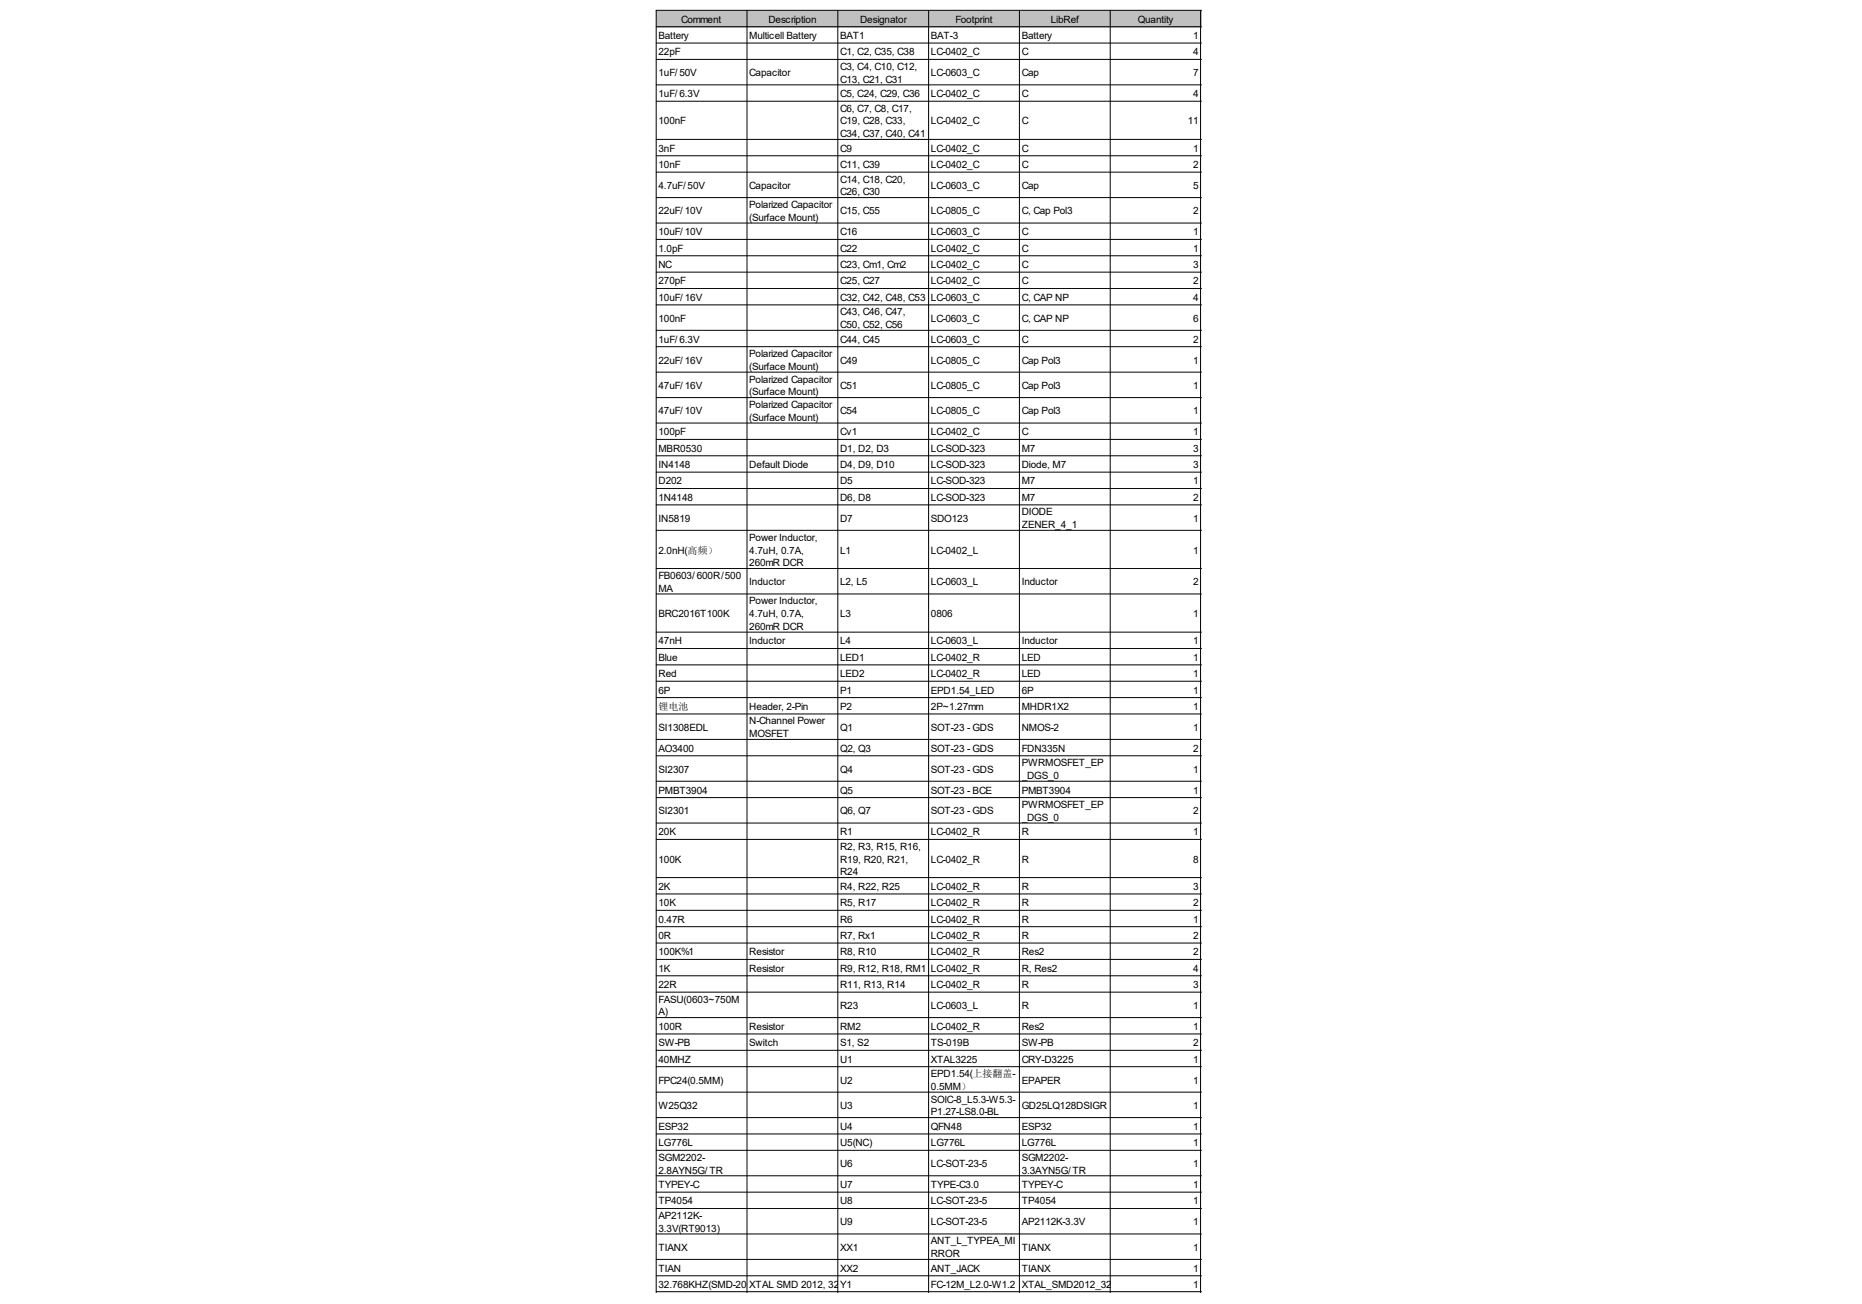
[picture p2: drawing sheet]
<svg xmlns="http://www.w3.org/2000/svg" width="291mm" height="204mm" viewBox="0 0 291 204" stroke-linecap="round" stroke-linejoin="round" font-family="sans-serif">
<defs><g id="words">
<g font-size="1.6">
<text x="106.5" y="3.5">Comment</text>
<text x="120.1" y="3.5">Description</text>
<text x="134.4" y="3.5">Designator</text>
<text x="149.3" y="3.5">Footprint</text>
<text x="164.2" y="3.5">LibRef</text>
<text x="177.9" y="3.5">Quantity</text>
<text x="102.9" y="6.1">Battery</text>
<text x="102.9" y="8.7">22pF</text>
<text x="102.9" y="11.9">1uF/ 50V</text>
<text x="117.1" y="6.1">Multicell Battery</text>
<text x="117.1" y="11.9">Capacitor</text>
<text x="131.3" y="6.1">BAT1</text>
<text x="131.3" y="8.7">C1, C2, C35, C38</text>
<text x="131.3" y="10.9">C3, C4, C10, C12,</text>
<text x="145.5" y="6.1">BAT-3</text>
<text x="145.5" y="8.7">LC-0402_C</text>
<text x="145.5" y="11.9">LC-0603_C</text>
<text x="159.7" y="6.1">Battery</text>
<text x="159.7" y="8.7">C</text>
<text x="159.7" y="11.9">Cap</text>
<text x="186.5" y="6.1">1</text>
<text x="186.5" y="8.7">4</text>
<text x="186.5" y="11.9">7</text>
<text x="102.9" y="15.2">1uF/ 6.3V</text>
<text x="131.3" y="12.9">C13, C21, C31</text>
<text x="131.3" y="15.2">C5, C24, C29, C36</text>
<text x="131.3" y="17.5">C6, C7, C8, C17,</text>
<text x="145.5" y="15.2">LC-0402_C</text>
<text x="159.7" y="15.2">C</text>
<text x="186.5" y="15.2">4</text>
<text x="102.9" y="19.5">100nF</text>
<text x="102.9" y="23.7">3nF</text>
<text x="131.3" y="19.5">C19, C28, C33,</text>
<text x="131.3" y="21.4">C34, C37, C40, C41</text>
<text x="131.3" y="23.7">C9</text>
<text x="145.5" y="19.5">LC-0402_C</text>
<text x="145.5" y="23.7">LC-0402_C</text>
<text x="159.7" y="19.5">C</text>
<text x="159.7" y="23.7">C</text>
<text x="185.7" y="19.5">11</text>
<text x="186.5" y="23.7">1</text>
<text x="102.9" y="26.3">10nF</text>
<text x="102.9" y="29.5">4.7uF/ 50V</text>
<text x="117.1" y="29.5">Capacitor</text>
<text x="131.3" y="26.3">C11, C39</text>
<text x="131.3" y="28.6">C14, C18, C20,</text>
<text x="145.5" y="26.3">LC-0402_C</text>
<text x="145.5" y="29.5">LC-0603_C</text>
<text x="159.7" y="26.3">C</text>
<text x="159.7" y="29.5">Cap</text>
<text x="186.5" y="26.3">2</text>
<text x="186.5" y="29.5">5</text>
<text x="102.9" y="33.5">22uF/ 10V</text>
<text x="117.1" y="32.5">Polarized Capacitor</text>
<text x="117.1" y="34.5">(Surface Mount)</text>
<text x="131.3" y="30.5">C26, C30</text>
<text x="131.3" y="33.5">C15, C55</text>
<text x="145.5" y="33.5">LC-0805_C</text>
<text x="159.7" y="33.5">C, Cap Pol3</text>
<text x="186.5" y="33.5">2</text>
<text x="102.9" y="36.8">10uF/ 10V</text>
<text x="102.9" y="39.4">1.0pF</text>
<text x="102.9" y="41.9">NC</text>
<text x="131.3" y="36.8">C16</text>
<text x="131.3" y="39.4">C22</text>
<text x="131.3" y="41.9">C23, Cm1, Cm2</text>
<text x="145.5" y="36.8">LC-0603_C</text>
<text x="145.5" y="39.4">LC-0402_C</text>
<text x="145.5" y="41.9">LC-0402_C</text>
<text x="159.7" y="36.8">C</text>
<text x="159.7" y="39.4">C</text>
<text x="159.7" y="41.9">C</text>
<text x="186.5" y="36.8">1</text>
<text x="186.5" y="39.4">1</text>
<text x="186.5" y="41.9">3</text>
<text x="102.9" y="44.5">270pF</text>
<text x="102.9" y="47">10uF/ 16V</text>
<text x="131.3" y="44.5">C25, C27</text>
<text x="131.3" y="47">C32, C42, C48, C53</text>
<text x="145.5" y="44.5">LC-0402_C</text>
<text x="145.5" y="47">LC-0603_C</text>
<text x="159.7" y="44.5">C</text>
<text x="159.7" y="47">C, CAP NP</text>
<text x="186.5" y="44.5">2</text>
<text x="186.5" y="47">4</text>
<text x="102.9" y="50.3">100nF</text>
<text x="102.9" y="53.6">1uF/ 6.3V</text>
<text x="131.3" y="49.3">C43, C46, C47,</text>
<text x="131.3" y="51.3">C50, C52, C56</text>
<text x="131.3" y="53.6">C44, C45</text>
<text x="145.5" y="50.3">LC-0603_C</text>
<text x="145.5" y="53.6">LC-0603_C</text>
<text x="159.7" y="50.3">C, CAP NP</text>
<text x="159.7" y="53.6">C</text>
<text x="186.5" y="50.3">6</text>
<text x="186.5" y="53.6">2</text>
<text x="102.9" y="56.8">22uF/ 16V</text>
<text x="117.1" y="55.8">Polarized Capacitor</text>
<text x="117.1" y="57.8">(Surface Mount)</text>
<text x="117.1" y="59.8">Polarized Capacitor</text>
<text x="131.3" y="56.8">C49</text>
<text x="145.5" y="56.8">LC-0805_C</text>
<text x="159.7" y="56.8">Cap Pol3</text>
<text x="186.5" y="56.8">1</text>
<text x="102.9" y="60.8">47uF/ 16V</text>
<text x="102.9" y="64.8">47uF/ 10V</text>
<text x="117.1" y="61.8">(Surface Mount)</text>
<text x="117.1" y="63.8">Polarized Capacitor</text>
<text x="117.1" y="65.8">(Surface Mount)</text>
<text x="131.3" y="60.8">C51</text>
<text x="131.3" y="64.8">C54</text>
<text x="145.5" y="60.8">LC-0805_C</text>
<text x="145.5" y="64.8">LC-0805_C</text>
<text x="159.7" y="60.8">Cap Pol3</text>
<text x="159.7" y="64.8">Cap Pol3</text>
<text x="186.5" y="60.8">1</text>
<text x="186.5" y="64.8">1</text>
<text x="102.9" y="68.1">100pF</text>
<text x="102.9" y="70.6">MBR0530</text>
<text x="131.3" y="68.1">Cv1</text>
<text x="131.3" y="70.6">D1, D2, D3</text>
<text x="145.5" y="68.1">LC-0402_C</text>
<text x="145.5" y="70.6">LC-SOD-323</text>
<text x="159.7" y="68.1">C</text>
<text x="159.7" y="70.6">M7</text>
<text x="186.5" y="68.1">1</text>
<text x="186.5" y="70.6">3</text>
<text x="102.9" y="73.2">IN4148</text>
<text x="102.9" y="75.7">D202</text>
<text x="117.1" y="73.2">Default Diode</text>
<text x="131.3" y="73.2">D4, D9, D10</text>
<text x="131.3" y="75.7">D5</text>
<text x="145.5" y="73.2">LC-SOD-323</text>
<text x="145.5" y="75.7">LC-SOD-323</text>
<text x="159.7" y="73.2">Diode, M7</text>
<text x="159.7" y="75.7">M7</text>
<text x="186.5" y="73.2">3</text>
<text x="186.5" y="75.7">1</text>
<text x="102.9" y="78.3">1N4148</text>
<text x="102.9" y="81.6">IN5819</text>
<text x="131.3" y="78.3">D6, D8</text>
<text x="131.3" y="81.6">D7</text>
<text x="145.5" y="78.3">LC-SOD-323</text>
<text x="145.5" y="81.6">SDO123</text>
<text x="159.7" y="78.3">M7</text>
<text x="159.7" y="80.6">DIODE</text>
<text x="159.7" y="82.6">ZENER_4_1</text>
<text x="186.5" y="78.3">2</text>
<text x="186.5" y="81.6">1</text>
<text x="102.9" y="86.6">2.0nH(高频）</text>
<text x="117.1" y="84.6">Power Inductor,</text>
<text x="117.1" y="86.6">4.7uH, 0.7A,</text>
<text x="117.1" y="88.5">260mR DCR</text>
<text x="131.3" y="86.6">L1</text>
<text x="145.5" y="86.6">LC-0402_L</text>
<text x="186.5" y="86.6">1</text>
<text x="102.9" y="90.5">FB0603/ 600R/500</text>
<text x="102.9" y="92.5">MA</text>
<text x="117.1" y="91.5">Inductor</text>
<text x="117.1" y="94.5">Power Inductor,</text>
<text x="131.3" y="91.5">L2, L5</text>
<text x="145.5" y="91.5">LC-0603_L</text>
<text x="159.7" y="91.5">Inductor</text>
<text x="186.5" y="91.5">2</text>
<text x="102.9" y="96.5">BRC2016T100K</text>
<text x="102.9" y="100.8">47nH</text>
<text x="117.1" y="96.5">4.7uH, 0.7A,</text>
<text x="117.1" y="98.5">260mR DCR</text>
<text x="117.1" y="100.8">Inductor</text>
<text x="131.3" y="96.5">L3</text>
<text x="131.3" y="100.8">L4</text>
<text x="145.5" y="96.5">0806</text>
<text x="145.5" y="100.8">LC-0603_L</text>
<text x="159.7" y="100.8">Inductor</text>
<text x="186.5" y="96.5">1</text>
<text x="186.5" y="100.8">1</text>
<text x="102.9" y="103.3">Blue</text>
<text x="102.9" y="105.9">Red</text>
<text x="131.3" y="103.3">LED1</text>
<text x="131.3" y="105.9">LED2</text>
<text x="145.5" y="103.3">LC-0402_R</text>
<text x="145.5" y="105.9">LC-0402_R</text>
<text x="159.7" y="103.3">LED</text>
<text x="159.7" y="105.9">LED</text>
<text x="186.5" y="103.3">1</text>
<text x="186.5" y="105.9">1</text>
<text x="102.9" y="108.4">6P</text>
<text x="102.9" y="111">锂电池</text>
<text x="117.1" y="111">Header, 2-Pin</text>
<text x="117.1" y="113.3">N-Channel Power</text>
<text x="131.3" y="108.4">P1</text>
<text x="131.3" y="111">P2</text>
<text x="145.5" y="108.4">EPD1.54_LED</text>
<text x="145.5" y="111">2P~1.27mm</text>
<text x="159.7" y="108.4">6P</text>
<text x="159.7" y="111">MHDR1X2</text>
<text x="186.5" y="108.4">1</text>
<text x="186.5" y="111">1</text>
<text x="102.9" y="114.3">SI1308EDL</text>
<text x="102.9" y="117.5">AO3400</text>
<text x="117.1" y="115.3">MOSFET</text>
<text x="131.3" y="114.3">Q1</text>
<text x="131.3" y="117.5">Q2, Q3</text>
<text x="145.5" y="114.3">SOT-23 - GDS</text>
<text x="145.5" y="117.5">SOT-23 - GDS</text>
<text x="159.7" y="114.3">NMOS-2</text>
<text x="159.7" y="117.5">FDN335N</text>
<text x="159.7" y="119.8">PWRMOSFET_EP</text>
<text x="186.5" y="114.3">1</text>
<text x="186.5" y="117.5">2</text>
<text x="102.9" y="120.8">SI2307</text>
<text x="102.9" y="124.1">PMBT3904</text>
<text x="131.3" y="120.8">Q4</text>
<text x="131.3" y="124.1">Q5</text>
<text x="145.5" y="120.8">SOT-23 - GDS</text>
<text x="145.5" y="124.1">SOT-23 - BCE</text>
<text x="159.7" y="121.8">_DGS_0</text>
<text x="159.7" y="124.1">PMBT3904</text>
<text x="186.5" y="120.8">1</text>
<text x="186.5" y="124.1">1</text>
<text x="102.9" y="127.3">SI2301</text>
<text x="102.9" y="130.6">20K</text>
<text x="131.3" y="127.3">Q6, Q7</text>
<text x="131.3" y="130.6">R1</text>
<text x="145.5" y="127.3">SOT-23 - GDS</text>
<text x="145.5" y="130.6">LC-0402_R</text>
<text x="159.7" y="126.4">PWRMOSFET_EP</text>
<text x="159.7" y="128.3">_DGS_0</text>
<text x="159.7" y="130.6">R</text>
<text x="186.5" y="127.3">2</text>
<text x="186.5" y="130.6">1</text>
<text x="102.9" y="134.9">100K</text>
<text x="131.3" y="132.9">R2, R3, R15, R16,</text>
<text x="131.3" y="134.9">R19, R20, R21,</text>
<text x="131.3" y="136.9">R24</text>
<text x="145.5" y="134.9">LC-0402_R</text>
<text x="159.7" y="134.9">R</text>
<text x="186.5" y="134.9">8</text>
<text x="102.9" y="139.1">2K</text>
<text x="102.9" y="141.7">10K</text>
<text x="131.3" y="139.1">R4, R22, R25</text>
<text x="131.3" y="141.7">R5, R17</text>
<text x="145.5" y="139.1">LC-0402_R</text>
<text x="145.5" y="141.7">LC-0402_R</text>
<text x="159.7" y="139.1">R</text>
<text x="159.7" y="141.7">R</text>
<text x="186.5" y="139.1">3</text>
<text x="186.5" y="141.7">2</text>
<text x="102.9" y="144.3">0.47R</text>
<text x="102.9" y="146.8">0R</text>
<text x="102.9" y="149.4">100K%1</text>
<text x="117.1" y="149.4">Resistor</text>
<text x="131.3" y="144.3">R6</text>
<text x="131.3" y="146.8">R7, Rx1</text>
<text x="131.3" y="149.4">R8, R10</text>
<text x="145.5" y="144.3">LC-0402_R</text>
<text x="145.5" y="146.8">LC-0402_R</text>
<text x="145.5" y="149.4">LC-0402_R</text>
<text x="159.7" y="144.3">R</text>
<text x="159.7" y="146.8">R</text>
<text x="159.7" y="149.4">Res2</text>
<text x="186.5" y="144.3">1</text>
<text x="186.5" y="146.8">2</text>
<text x="186.5" y="149.4">2</text>
<text x="102.9" y="151.9">1K</text>
<text x="102.9" y="154.5">22R</text>
<text x="117.1" y="151.9">Resistor</text>
<text x="131.3" y="151.9">R9, R12, R18, RM1</text>
<text x="131.3" y="154.5">R11, R13, R14</text>
<text x="145.5" y="151.9">LC-0402_R</text>
<text x="145.5" y="154.5">LC-0402_R</text>
<text x="159.7" y="151.9">R, Res2</text>
<text x="159.7" y="154.5">R</text>
<text x="186.5" y="151.9">4</text>
<text x="186.5" y="154.5">3</text>
<text x="102.9" y="156.8">FASU(0603~750M</text>
<text x="102.9" y="158.8">A)</text>
<text x="102.9" y="161">100R</text>
<text x="117.1" y="161">Resistor</text>
<text x="131.3" y="157.8">R23</text>
<text x="131.3" y="161">RM2</text>
<text x="145.5" y="157.8">LC-0603_L</text>
<text x="145.5" y="161">LC-0402_R</text>
<text x="159.7" y="157.8">R</text>
<text x="159.7" y="161">Res2</text>
<text x="186.5" y="157.8">1</text>
<text x="186.5" y="161">1</text>
<text x="102.9" y="163.6">SW-PB</text>
<text x="102.9" y="166.2">40MHZ</text>
<text x="117.1" y="163.6">Switch</text>
<text x="131.3" y="163.6">S1, S2</text>
<text x="131.3" y="166.2">U1</text>
<text x="145.5" y="163.6">TS-019B</text>
<text x="145.5" y="166.2">XTAL3225</text>
<text x="159.7" y="163.6">SW-PB</text>
<text x="159.7" y="166.2">CRY-D3225</text>
<text x="186.5" y="163.6">2</text>
<text x="186.5" y="166.2">1</text>
<text x="102.9" y="169.4">FPC24(0.5MM)</text>
<text x="102.9" y="173.4">W25Q32</text>
<text x="131.3" y="169.4">U2</text>
<text x="131.3" y="173.4">U3</text>
<text x="145.5" y="168.4">EPD1.54(上接翻盖-</text>
<text x="145.5" y="170.4">0.5MM）</text>
<text x="145.5" y="172.4">SOIC-8_L5.3-W5.3-</text>
<text x="159.7" y="169.4">EPAPER</text>
<text x="159.7" y="173.4">GD25LQ128DSIGR</text>
<text x="186.5" y="169.4">1</text>
<text x="186.5" y="173.4">1</text>
<text x="102.9" y="176.7">ESP32</text>
<text x="102.9" y="179.2">LG776L</text>
<text x="131.3" y="176.7">U4</text>
<text x="131.3" y="179.2">U5(NC)</text>
<text x="145.5" y="174.4">P1.27-LS8.0-BL</text>
<text x="145.5" y="176.7">QFN48</text>
<text x="145.5" y="179.2">LG776L</text>
<text x="159.7" y="176.7">ESP32</text>
<text x="159.7" y="179.2">LG776L</text>
<text x="186.5" y="176.7">1</text>
<text x="186.5" y="179.2">1</text>
<text x="102.9" y="181.5">SGM2202-</text>
<text x="102.9" y="183.5">2.8AYN5G/ TR</text>
<text x="102.9" y="185.8">TYPEY-C</text>
<text x="131.3" y="182.5">U6</text>
<text x="131.3" y="185.8">U7</text>
<text x="145.5" y="182.5">LC-SOT-23-5</text>
<text x="145.5" y="185.8">TYPE-C3.0</text>
<text x="159.7" y="181.5">SGM2202-</text>
<text x="159.7" y="183.5">3.3AYN5G/ TR</text>
<text x="159.7" y="185.8">TYPEY-C</text>
<text x="186.5" y="182.5">1</text>
<text x="186.5" y="185.8">1</text>
<text x="102.9" y="188.3">TP4054</text>
<text x="102.9" y="190.6">AP2112K-</text>
<text x="131.3" y="188.3">U8</text>
<text x="131.3" y="191.6">U9</text>
<text x="145.5" y="188.3">LC-SOT-23-5</text>
<text x="145.5" y="191.6">LC-SOT-23-5</text>
<text x="159.7" y="188.3">TP4054</text>
<text x="159.7" y="191.6">AP2112K-3.3V</text>
<text x="186.5" y="188.3">1</text>
<text x="186.5" y="191.6">1</text>
<text x="102.9" y="192.6">3.3V(RT9013)</text>
<text x="102.9" y="195.6">TIANX</text>
<text x="131.3" y="195.6">XX1</text>
<text x="145.5" y="194.6">ANT_L_TYPEA_MI</text>
<text x="145.5" y="196.6">RROR</text>
<text x="159.7" y="195.6">TIANX</text>
<text x="186.5" y="195.6">1</text>
<text x="102.9" y="198.9">TIAN</text>
<text x="102.9" y="201.4">32.768KHZ(SMD-201XT-2AL SMD 2012, 32</text>
<text x="131.3" y="198.9">XX2</text>
<text x="131.3" y="201.4">Y1</text>
<text x="145.5" y="198.9">ANT_JACK</text>
<text x="145.5" y="201.4">FC-12M_L2.0-W1.2</text>
<text x="159.7" y="198.9">TIANX</text>
<text x="159.7" y="201.4">XTAL_SMD2012_32</text>
<text x="186.5" y="198.9">1</text>
<text x="186.5" y="201.4">1</text>
</g>
</g></defs>
<g fill="#c0c0c0">
<path d="M102.6 1.6h14.2v2.6h-14.2z" fill-rule="evenodd"/>
<path d="M116.7 1.6h14.3v2.6h-14.3z" fill-rule="evenodd"/>
<path d="M130.9 1.6h14.3v2.6h-14.3z" fill-rule="evenodd"/>
<path d="M145.1 1.6h14.3v2.6h-14.3z" fill-rule="evenodd"/>
<path d="M159.3 1.6h14.3v2.6h-14.3z" fill-rule="evenodd"/>
<path d="M173.5 1.6h14.3v2.6h-14.3z" fill-rule="evenodd"/>
</g>
<g fill="none" stroke="#000" stroke-width=".16">
<path d="M102.6 4.2h85.2M102.6 6.7h85.2M102.6 9.3h85.2M102.6 13.3h85.2M102.6 15.8h85.2M116.8 1.6v200.5M131 1.6v200.5M145.1 1.6v200.5M159.3 1.6v200.5M173.5 1.6v200.5M187.7 1.6v200.5M187.8 1.6h-85.2v200.5"/>
<path d="M102.6 21.8h85.2M102.6 24.4h85.2M102.6 26.9h85.2M102.6 30.9h85.2M102.6 34.9h85.2M102.6 37.4h85.2M102.6 40h85.2M102.6 42.6h85.2M102.6 45.1h85.2M102.6 47.7h85.2M102.6 51.7h85.2M102.6 54.2h85.2"/>
<path d="M102.6 58.2h85.2M102.6 62.2h85.2M102.6 66.2h85.2M102.6 68.7h85.2M102.6 71.3h85.2M102.6 73.8h85.2M102.6 76.4h85.2M102.6 78.9h85.2M102.6 82.9h85.2M102.6 88.9h85.2M102.6 92.9h85.2M102.6 98.8h85.2"/>
<path d="M102.6 101.4h85.2M102.6 104h85.2M102.6 106.5h85.2M102.6 109.1h85.2M102.6 111.6h85.2M102.6 115.6h85.2M102.6 118.2h85.2M102.6 122.2h85.2M102.6 124.7h85.2M102.6 128.7h85.2M102.6 131.3h85.2M102.6 137.2h85.2"/>
<path d="M102.6 139.8h85.2M102.6 142.3h85.2M102.6 144.9h85.2M102.6 147.5h85.2M102.6 150h85.2M102.6 152.6h85.2M102.6 155.1h85.2M102.6 159.1h85.2M102.6 161.7h85.2M102.6 164.2h85.2M102.6 166.8h85.2M102.6 170.8h85.2"/>
<path d="M102.6 174.8h85.2M102.6 177.3h85.2M102.6 179.9h85.2M102.6 183.9h85.2M102.6 186.4h85.2M102.6 189h85.2M102.6 193h85.2M102.6 196.9h85.2M102.6 199.5h85.2M102.6 202h85.2"/>
</g>
<use href="#words"/>
</svg>
